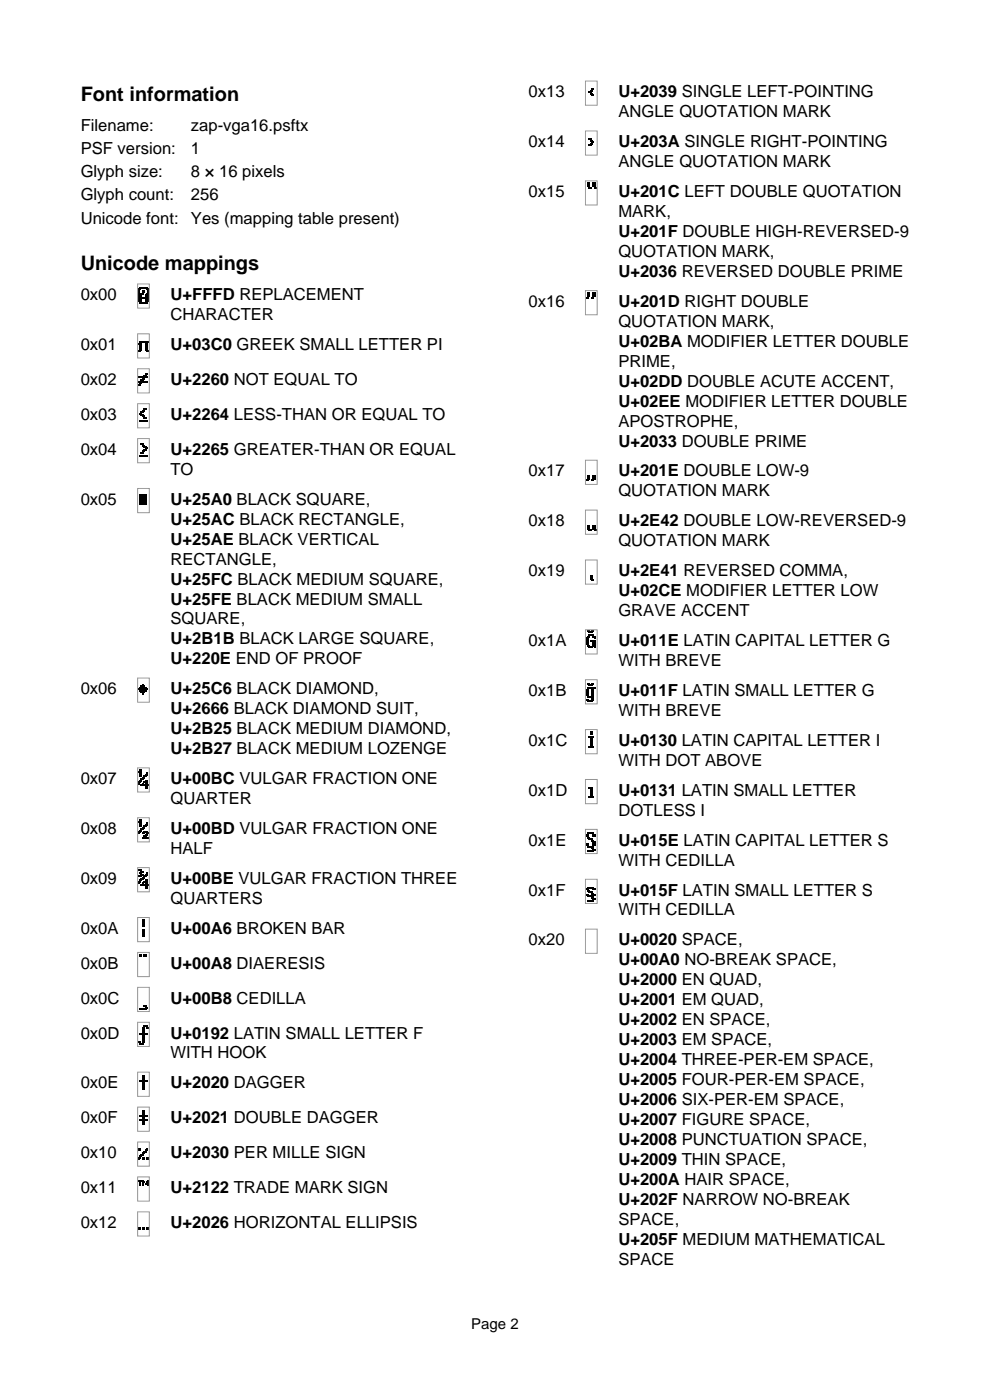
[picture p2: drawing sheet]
<svg xmlns="http://www.w3.org/2000/svg" width="210mm" height="297mm" viewBox="0 0 210 297" stroke-linecap="round" stroke-linejoin="round" font-family="sans-serif">
<defs><g id="words">
<g font-size="4.2">
<text x="17.1" y="21.3">Font information</text>
<text x="17.1" y="57.3">Unicode mappings</text>
</g>
<g font-size="3.5">
<text x="112.1" y="20.6">0x13</text>
<text x="131.2" y="20.6">U+2039 SINGLE LEFT-POINTING</text>
<text x="17.1" y="27.7">Filename:</text>
<text x="40.5" y="27.7">zap-vga16.psftx</text>
<text x="131.2" y="24.9">ANGLE QUOTATION MARK</text>
<text x="17.1" y="32.6">PSF version:</text>
<text x="40.5" y="32.6">1</text>
<text x="112.1" y="31.2">0x14</text>
<text x="131.2" y="31.2">U+203A SINGLE RIGHT-POINTING</text>
<text x="131.2" y="35.5">ANGLE QUOTATION MARK</text>
<text x="17.1" y="37.6">Glyph size:</text>
<text x="40.5" y="37.6">8 × 16 pixels</text>
<text x="112.1" y="41.8">0x15</text>
<text x="131.2" y="41.8">U+201C LEFT DOUBLE QUOTATION</text>
<text x="17.1" y="42.5">Glyph count:</text>
<text x="17.1" y="47.5">Unicode font:</text>
<text x="40.5" y="42.5">256</text>
<text x="40.5" y="47.5">Yes (mapping table present)</text>
<text x="131.2" y="46">MARK,</text>
<text x="131.2" y="50.3">U+201F DOUBLE HIGH-REVERSED-9</text>
<text x="131.2" y="54.5">QUOTATION MARK,</text>
<text x="131.2" y="58.7">U+2036 REVERSED DOUBLE PRIME</text>
<text x="17.1" y="63.7">0x00</text>
<text x="36.2" y="63.7">U+FFFD REPLACEMENT</text>
<text x="112.1" y="65.1">0x16</text>
<text x="131.2" y="65.1">U+201D RIGHT DOUBLE</text>
<text x="36.2" y="67.9">CHARACTER</text>
<text x="131.2" y="69.3">QUOTATION MARK,</text>
<text x="17.1" y="74.3">0x01</text>
<text x="36.2" y="74.3">U+03C0 GREEK SMALL LETTER PI</text>
<text x="131.2" y="73.6">U+02BA MODIFIER LETTER DOUBLE</text>
<text x="131.2" y="77.8">PRIME,</text>
<text x="17.1" y="81.7">0x02</text>
<text x="36.2" y="81.7">U+2260 NOT EQUAL TO</text>
<text x="131.2" y="82">U+02DD DOUBLE ACUTE ACCENT,</text>
<text x="17.1" y="89.1">0x03</text>
<text x="36.2" y="89.1">U+2264 LESS-THAN OR EQUAL TO</text>
<text x="131.2" y="86.3">U+02EE MODIFIER LETTER DOUBLE</text>
<text x="131.2" y="90.5">APOSTROPHE,</text>
<text x="131.2" y="94.7">U+2033 DOUBLE PRIME</text>
<text x="17.1" y="96.5">0x04</text>
<text x="36.2" y="96.5">U+2265 GREATER-THAN OR EQUAL</text>
<text x="36.2" y="100.7">TO</text>
<text x="112.1" y="101.1">0x17</text>
<text x="131.2" y="101.1">U+201E DOUBLE LOW-9</text>
<text x="17.1" y="107.1">0x05</text>
<text x="36.2" y="107.1">U+25A0 BLACK SQUARE,</text>
<text x="131.2" y="105.3">QUOTATION MARK</text>
<text x="36.2" y="111.3">U+25AC BLACK RECTANGLE,</text>
<text x="112.1" y="111.7">0x18</text>
<text x="131.2" y="111.7">U+2E42 DOUBLE LOW-REVERSED-9</text>
<text x="36.2" y="115.5">U+25AE BLACK VERTICAL</text>
<text x="36.2" y="119.8">RECTANGLE,</text>
<text x="131.2" y="115.9">QUOTATION MARK</text>
<text x="36.2" y="124">U+25FC BLACK MEDIUM SQUARE,</text>
<text x="112.1" y="122.2">0x19</text>
<text x="131.2" y="122.2">U+2E41 REVERSED COMMA,</text>
<text x="36.2" y="128.2">U+25FE BLACK MEDIUM SMALL</text>
<text x="131.2" y="126.5">U+02CE MODIFIER LETTER LOW</text>
<text x="131.2" y="130.7">GRAVE ACCENT</text>
<text x="36.2" y="132.5">SQUARE,</text>
<text x="36.2" y="136.7">U+2B1B BLACK LARGE SQUARE,</text>
<text x="112.1" y="137.1">0x1A</text>
<text x="131.2" y="137.1">U+011E LATIN CAPITAL LETTER G</text>
<text x="36.2" y="140.9">U+220E END OF PROOF</text>
<text x="131.2" y="141.3">WITH BREVE</text>
<text x="17.1" y="147.3">0x06</text>
<text x="36.2" y="147.3">U+25C6 BLACK DIAMOND,</text>
<text x="112.1" y="147.6">0x1B</text>
<text x="131.2" y="147.6">U+011F LATIN SMALL LETTER G</text>
<text x="36.2" y="151.5">U+2666 BLACK DIAMOND SUIT,</text>
<text x="36.2" y="155.8">U+2B25 BLACK MEDIUM DIAMOND,</text>
<text x="131.2" y="151.9">WITH BREVE</text>
<text x="36.2" y="160">U+2B27 BLACK MEDIUM LOZENGE</text>
<text x="112.1" y="158.2">0x1C</text>
<text x="131.2" y="158.2">U+0130 LATIN CAPITAL LETTER I</text>
<text x="17.1" y="166.3">0x07</text>
<text x="36.2" y="166.3">U+00BC VULGAR FRACTION ONE</text>
<text x="131.2" y="162.5">WITH DOT ABOVE</text>
<text x="36.2" y="170.6">QUARTER</text>
<text x="112.1" y="168.8">0x1D</text>
<text x="131.2" y="168.8">U+0131 LATIN SMALL LETTER</text>
<text x="131.2" y="173">DOTLESS I</text>
<text x="17.1" y="176.9">0x08</text>
<text x="36.2" y="176.9">U+00BD VULGAR FRACTION ONE</text>
<text x="112.1" y="179.4">0x1E</text>
<text x="131.2" y="179.4">U+015E LATIN CAPITAL LETTER S</text>
<text x="36.2" y="181.2">HALF</text>
<text x="131.2" y="183.6">WITH CEDILLA</text>
<text x="17.1" y="187.5">0x09</text>
<text x="36.2" y="187.5">U+00BE VULGAR FRACTION THREE</text>
<text x="36.2" y="191.7">QUARTERS</text>
<text x="112.1" y="190">0x1F</text>
<text x="131.2" y="190">U+015F LATIN SMALL LETTER S</text>
<text x="131.2" y="194.2">WITH CEDILLA</text>
<text x="17.1" y="198.1">0x0A</text>
<text x="36.2" y="198.1">U+00A6 BROKEN BAR</text>
<text x="112.1" y="200.6">0x20</text>
<text x="131.2" y="200.6">U+0020 SPACE,</text>
<text x="17.1" y="205.5">0x0B</text>
<text x="36.2" y="205.5">U+00A8 DIAERESIS</text>
<text x="131.2" y="204.8">U+00A0 NO-BREAK SPACE,</text>
<text x="131.2" y="209">U+2000 EN QUAD,</text>
<text x="17.1" y="212.9">0x0C</text>
<text x="36.2" y="212.9">U+00B8 CEDILLA</text>
<text x="131.2" y="213.3">U+2001 EM QUAD,</text>
<text x="17.1" y="220.3">0x0D</text>
<text x="36.2" y="220.3">U+0192 LATIN SMALL LETTER F</text>
<text x="131.2" y="217.5">U+2002 EN SPACE,</text>
<text x="131.2" y="221.7">U+2003 EM SPACE,</text>
<text x="36.2" y="224.5">WITH HOOK</text>
<text x="131.2" y="226">U+2004 THREE-PER-EM SPACE,</text>
<text x="17.1" y="230.9">0x0E</text>
<text x="36.2" y="230.9">U+2020 DAGGER</text>
<text x="131.2" y="230.2">U+2005 FOUR-PER-EM SPACE,</text>
<text x="17.1" y="238.3">0x0F</text>
<text x="36.2" y="238.3">U+2021 DOUBLE DAGGER</text>
<text x="131.2" y="234.4">U+2006 SIX-PER-EM SPACE,</text>
<text x="131.2" y="238.7">U+2007 FIGURE SPACE,</text>
<text x="17.1" y="245.7">0x10</text>
<text x="36.2" y="245.7">U+2030 PER MILLE SIGN</text>
<text x="131.2" y="242.9">U+2008 PUNCTUATION SPACE,</text>
<text x="131.2" y="247.1">U+2009 THIN SPACE,</text>
<text x="131.2" y="251.4">U+200A HAIR SPACE,</text>
<text x="17.1" y="253.1">0x11</text>
<text x="36.2" y="253.1">U+2122 TRADE MARK SIGN</text>
<text x="131.2" y="255.6">U+202F NARROW NO-BREAK</text>
<text x="17.1" y="260.5">0x12</text>
<text x="36.2" y="260.5">U+2026 HORIZONTAL ELLIPSIS</text>
<text x="131.2" y="259.8">SPACE,</text>
<text x="131.2" y="264.1">U+205F MEDIUM MATHEMATICAL</text>
<text x="131.2" y="268.3">SPACE</text>
</g>
<text font-size="3.2" x="100" y="282">Page 2</text>
</g></defs>
<g fill="#000">
<path d="M124.9 19.5h.2v.3h-.2z" fill-rule="evenodd"/>
<path d="M125.1 19.5h.3v.3h-.3z" fill-rule="evenodd"/>
<path d="M125.1 19.1h.3v.4h-.3z" fill-rule="evenodd"/>
<path d="M125.4 19.1h.3v.4h-.3z" fill-rule="evenodd"/>
<path d="M125.4 18.8h.3v.3h-.3z" fill-rule="evenodd"/>
<path d="M125.7 18.8h.3v.3h-.3z" fill-rule="evenodd"/>
<path d="M124.6 39.4h.3v.3h-.3z" fill-rule="evenodd"/>
<path d="M124.6 39.1h.3v.3h-.3z" fill-rule="evenodd"/>
<path d="M124.6 38.8h.3v.3h-.3z" fill-rule="evenodd"/>
<path d="M124.9 30.7h.2v.3h-.2z" fill-rule="evenodd"/>
<path d="M124.9 29.4h.2v.3h-.2z" fill-rule="evenodd"/>
<path d="M124.9 39.7h.2v.3h-.2z" fill-rule="evenodd"/>
<path d="M124.9 39.4h.2v.3h-.2z" fill-rule="evenodd"/>
<path d="M124.9 39.1h.2v.3h-.2z" fill-rule="evenodd"/>
<path d="M124.9 38.8h.2v.3h-.2z" fill-rule="evenodd"/>
<path d="M125.1 19.8h.3v.3h-.3z" fill-rule="evenodd"/>
<path d="M125.1 30.7h.3v.3h-.3z" fill-rule="evenodd"/>
<path d="M125.1 30.3h.3v.4h-.3z" fill-rule="evenodd"/>
<path d="M125.1 29.7h.3v.3h-.3z" fill-rule="evenodd"/>
<path d="M125.1 29.4h.3v.3h-.3z" fill-rule="evenodd"/>
<path d="M125.1 39.7h.3v.3h-.3z" fill-rule="evenodd"/>
<path d="M125.4 20.1h.3v.3h-.3z" fill-rule="evenodd"/>
<path d="M125.4 19.8h.3v.3h-.3z" fill-rule="evenodd"/>
<path d="M125.4 30.3h.3v.4h-.3z" fill-rule="evenodd"/>
<path d="M125.4 30h.3v.3h-.3z" fill-rule="evenodd"/>
<path d="M125.4 29.7h.3v.3h-.3z" fill-rule="evenodd"/>
<path d="M125.7 20.1h.3v.3h-.3z" fill-rule="evenodd"/>
<path d="M125.7 30h.3v.3h-.3z" fill-rule="evenodd"/>
<path d="M125.7 39.4h.3v.3h-.3z" fill-rule="evenodd"/>
<path d="M125.7 39.1h.3v.3h-.3z" fill-rule="evenodd"/>
<path d="M125.7 38.8h.3v.3h-.3z" fill-rule="evenodd"/>
<path d="M126 39.7h.3v.3h-.3z" fill-rule="evenodd"/>
<path d="M126 39.4h.3v.3h-.3z" fill-rule="evenodd"/>
<path d="M126 39.1h.3v.3h-.3z" fill-rule="evenodd"/>
<path d="M126 38.8h.3v.3h-.3z" fill-rule="evenodd"/>
<path d="M126.3 39.7h.3v.3h-.3z" fill-rule="evenodd"/>
<path d="M29.3 63.7h.3v.3h-.3z" fill-rule="evenodd"/>
<path d="M29.3 63.4h.3v.3h-.3z" fill-rule="evenodd"/>
<path d="M29.3 63.1h.3v.3h-.3z" fill-rule="evenodd"/>
<path d="M29.3 62.8h.3v.3h-.3z" fill-rule="evenodd"/>
<path d="M29.3 62.5h.3v.3h-.3z" fill-rule="evenodd"/>
<path d="M29.3 62.2h.3v.3h-.3z" fill-rule="evenodd"/>
<path d="M29.3 61.9h.3v.3h-.3z" fill-rule="evenodd"/>
<path d="M29.3 61.6h.3v.3h-.3z" fill-rule="evenodd"/>
<path d="M29.3 61.2h.3v.4h-.3z" fill-rule="evenodd"/>
<path d="M29.3 74.3h.3v.3h-.3z" fill-rule="evenodd"/>
<path d="M29.3 72.8h.3v.3h-.3z" fill-rule="evenodd"/>
<path d="M29.6 64h.3v.4h-.3z" fill-rule="evenodd"/>
<path d="M29.6 63.7h.3v.3h-.3z" fill-rule="evenodd"/>
<path d="M29.6 63.4h.3v.3h-.3z" fill-rule="evenodd"/>
<path d="M29.6 63.1h.3v.3h-.3z" fill-rule="evenodd"/>
<path d="M29.6 62.8h.3v.3h-.3z" fill-rule="evenodd"/>
<path d="M29.6 62.5h.3v.3h-.3z" fill-rule="evenodd"/>
<path d="M29.6 62.2h.3v.3h-.3z" fill-rule="evenodd"/>
<path d="M29.6 61.2h.3v.4h-.3z" fill-rule="evenodd"/>
<path d="M29.6 60.9h.3v.3h-.3z" fill-rule="evenodd"/>
<path d="M29.6 74.3h.3v.3h-.3z" fill-rule="evenodd"/>
<path d="M29.6 74h.3v.3h-.3z" fill-rule="evenodd"/>
<path d="M29.6 73.7h.3v.3h-.3z" fill-rule="evenodd"/>
<path d="M29.6 73.4h.3v.3h-.3z" fill-rule="evenodd"/>
<path d="M29.6 73.1h.3v.3h-.3z" fill-rule="evenodd"/>
<path d="M29.6 72.8h.3v.3h-.3z" fill-rule="evenodd"/>
<path d="M29.6 72.5h.3v.3h-.3z" fill-rule="evenodd"/>
<path d="M29.9 64h.2v.4h-.2z" fill-rule="evenodd"/>
<path d="M29.9 63.7h.2v.3h-.2z" fill-rule="evenodd"/>
<path d="M29.9 63.4h.2v.3h-.2z" fill-rule="evenodd"/>
<path d="M29.9 63.1h.2v.3h-.2z" fill-rule="evenodd"/>
<path d="M29.9 62.8h.2v.3h-.2z" fill-rule="evenodd"/>
<path d="M29.9 62.5h.2v.3h-.2z" fill-rule="evenodd"/>
<path d="M29.9 62.2h.2v.3h-.2z" fill-rule="evenodd"/>
<path d="M29.9 60.9h.2v.3h-.2z" fill-rule="evenodd"/>
<path d="M29.9 74h.2v.3h-.2z" fill-rule="evenodd"/>
<path d="M29.9 73.7h.2v.3h-.2z" fill-rule="evenodd"/>
<path d="M29.9 73.4h.2v.3h-.2z" fill-rule="evenodd"/>
<path d="M29.9 73.1h.2v.3h-.2z" fill-rule="evenodd"/>
<path d="M29.9 72.8h.2v.3h-.2z" fill-rule="evenodd"/>
<path d="M29.9 72.5h.2v.3h-.2z" fill-rule="evenodd"/>
<path d="M30.1 64h.3v.4h-.3z" fill-rule="evenodd"/>
<path d="M30.1 63.1h.3v.3h-.3z" fill-rule="evenodd"/>
<path d="M30.1 62.2h.3v.3h-.3z" fill-rule="evenodd"/>
<path d="M30.1 61.9h.3v.3h-.3z" fill-rule="evenodd"/>
<path d="M30.1 61.6h.3v.3h-.3z" fill-rule="evenodd"/>
<path d="M30.1 60.9h.3v.3h-.3z" fill-rule="evenodd"/>
<path d="M30.1 72.5h.3v.3h-.3z" fill-rule="evenodd"/>
<path d="M30.4 64h.3v.4h-.3z" fill-rule="evenodd"/>
<path d="M30.4 63.1h.3v.3h-.3z" fill-rule="evenodd"/>
<path d="M30.4 61.9h.3v.3h-.3z" fill-rule="evenodd"/>
<path d="M30.4 61.6h.3v.3h-.3z" fill-rule="evenodd"/>
<path d="M30.4 60.9h.3v.3h-.3z" fill-rule="evenodd"/>
<path d="M30.4 72.5h.3v.3h-.3z" fill-rule="evenodd"/>
<path d="M30.4 79.6h.3v.3h-.3z" fill-rule="evenodd"/>
<path d="M30.7 64h.3v.4h-.3z" fill-rule="evenodd"/>
<path d="M30.7 63.7h.3v.3h-.3z" fill-rule="evenodd"/>
<path d="M30.7 63.4h.3v.3h-.3z" fill-rule="evenodd"/>
<path d="M30.7 63.1h.3v.3h-.3z" fill-rule="evenodd"/>
<path d="M30.7 62.8h.3v.3h-.3z" fill-rule="evenodd"/>
<path d="M30.7 62.5h.3v.3h-.3z" fill-rule="evenodd"/>
<path d="M30.7 60.9h.3v.3h-.3z" fill-rule="evenodd"/>
<path d="M30.7 74h.3v.3h-.3z" fill-rule="evenodd"/>
<path d="M30.7 73.7h.3v.3h-.3z" fill-rule="evenodd"/>
<path d="M30.7 73.4h.3v.3h-.3z" fill-rule="evenodd"/>
<path d="M30.7 73.1h.3v.3h-.3z" fill-rule="evenodd"/>
<path d="M30.7 72.8h.3v.3h-.3z" fill-rule="evenodd"/>
<path d="M30.7 72.5h.3v.3h-.3z" fill-rule="evenodd"/>
<path d="M30.7 79.6h.3v.3h-.3z" fill-rule="evenodd"/>
<path d="M30.7 79.2h.3v.4h-.3z" fill-rule="evenodd"/>
<path d="M31 64h.3v.4h-.3z" fill-rule="evenodd"/>
<path d="M31 63.7h.3v.3h-.3z" fill-rule="evenodd"/>
<path d="M31 63.4h.3v.3h-.3z" fill-rule="evenodd"/>
<path d="M31 63.1h.3v.3h-.3z" fill-rule="evenodd"/>
<path d="M31 62.8h.3v.3h-.3z" fill-rule="evenodd"/>
<path d="M31 62.5h.3v.3h-.3z" fill-rule="evenodd"/>
<path d="M31 62.2h.3v.3h-.3z" fill-rule="evenodd"/>
<path d="M31 61.2h.3v.4h-.3z" fill-rule="evenodd"/>
<path d="M31 60.9h.3v.3h-.3z" fill-rule="evenodd"/>
<path d="M31 74.3h.3v.3h-.3z" fill-rule="evenodd"/>
<path d="M31 74h.3v.3h-.3z" fill-rule="evenodd"/>
<path d="M31 73.7h.3v.3h-.3z" fill-rule="evenodd"/>
<path d="M31 73.4h.3v.3h-.3z" fill-rule="evenodd"/>
<path d="M31 73.1h.3v.3h-.3z" fill-rule="evenodd"/>
<path d="M31 72.8h.3v.3h-.3z" fill-rule="evenodd"/>
<path d="M31 72.5h.3v.3h-.3z" fill-rule="evenodd"/>
<path d="M31 79.2h.3v.4h-.3z" fill-rule="evenodd"/>
<path d="M31.3 63.7h.3v.3h-.3z" fill-rule="evenodd"/>
<path d="M31.3 63.4h.3v.3h-.3z" fill-rule="evenodd"/>
<path d="M31.3 63.1h.3v.3h-.3z" fill-rule="evenodd"/>
<path d="M31.3 62.8h.3v.3h-.3z" fill-rule="evenodd"/>
<path d="M31.3 62.5h.3v.3h-.3z" fill-rule="evenodd"/>
<path d="M31.3 62.2h.3v.3h-.3z" fill-rule="evenodd"/>
<path d="M31.3 61.9h.3v.3h-.3z" fill-rule="evenodd"/>
<path d="M31.3 61.6h.3v.3h-.3z" fill-rule="evenodd"/>
<path d="M31.3 61.2h.3v.4h-.3z" fill-rule="evenodd"/>
<path d="M31.3 74.3h.3v.3h-.3z" fill-rule="evenodd"/>
<path d="M31.3 72.5h.3v.3h-.3z" fill-rule="evenodd"/>
<path d="M124.3 63h.3v.3h-.3z" fill-rule="evenodd"/>
<path d="M124.6 63h.3v.3h-.3z" fill-rule="evenodd"/>
<path d="M124.6 62.7h.3v.3h-.3z" fill-rule="evenodd"/>
<path d="M124.6 62.3h.3v.4h-.3z" fill-rule="evenodd"/>
<path d="M124.6 62h.3v.3h-.3z" fill-rule="evenodd"/>
<path d="M124.9 62.7h.2v.3h-.2z" fill-rule="evenodd"/>
<path d="M124.9 62.3h.2v.4h-.2z" fill-rule="evenodd"/>
<path d="M124.9 62h.2v.3h-.2z" fill-rule="evenodd"/>
<path d="M125.4 63h.3v.3h-.3z" fill-rule="evenodd"/>
<path d="M125.7 63h.3v.3h-.3z" fill-rule="evenodd"/>
<path d="M125.7 62.7h.3v.3h-.3z" fill-rule="evenodd"/>
<path d="M125.7 62.3h.3v.4h-.3z" fill-rule="evenodd"/>
<path d="M125.7 62h.3v.3h-.3z" fill-rule="evenodd"/>
<path d="M126 62.7h.3v.3h-.3z" fill-rule="evenodd"/>
<path d="M126 62.3h.3v.4h-.3z" fill-rule="evenodd"/>
<path d="M126 62h.3v.3h-.3z" fill-rule="evenodd"/>
<path d="M29.3 81.4h.3v.3h-.3z" fill-rule="evenodd"/>
<path d="M29.3 80.8h.3v.3h-.3z" fill-rule="evenodd"/>
<path d="M29.3 79.9h.3v.3h-.3z" fill-rule="evenodd"/>
<path d="M29.6 81.4h.3v.3h-.3z" fill-rule="evenodd"/>
<path d="M29.6 81.1h.3v.3h-.3z" fill-rule="evenodd"/>
<path d="M29.6 80.8h.3v.3h-.3z" fill-rule="evenodd"/>
<path d="M29.6 79.9h.3v.3h-.3z" fill-rule="evenodd"/>
<path d="M29.6 89.1h.3v.3h-.3z" fill-rule="evenodd"/>
<path d="M29.6 87.6h.3v.3h-.3z" fill-rule="evenodd"/>
<path d="M29.6 96.5h.3v.4h-.3z" fill-rule="evenodd"/>
<path d="M29.9 81.1h.2v.3h-.2z" fill-rule="evenodd"/>
<path d="M29.9 80.8h.2v.3h-.2z" fill-rule="evenodd"/>
<path d="M29.9 80.5h.2v.3h-.2z" fill-rule="evenodd"/>
<path d="M29.9 79.9h.2v.3h-.2z" fill-rule="evenodd"/>
<path d="M29.9 89.1h.2v.3h-.2z" fill-rule="evenodd"/>
<path d="M29.9 87.9h.2v.3h-.2z" fill-rule="evenodd"/>
<path d="M29.9 87.6h.2v.3h-.2z" fill-rule="evenodd"/>
<path d="M29.9 87.3h.2v.3h-.2z" fill-rule="evenodd"/>
<path d="M29.9 96.5h.2v.4h-.2z" fill-rule="evenodd"/>
<path d="M29.9 95.9h.2v.3h-.2z" fill-rule="evenodd"/>
<path d="M29.9 94.1h.2v.3h-.2z" fill-rule="evenodd"/>
<path d="M30.1 80.8h.3v.3h-.3z" fill-rule="evenodd"/>
<path d="M30.1 80.5h.3v.3h-.3z" fill-rule="evenodd"/>
<path d="M30.1 80.2h.3v.3h-.3z" fill-rule="evenodd"/>
<path d="M30.1 79.9h.3v.3h-.3z" fill-rule="evenodd"/>
<path d="M30.1 89.1h.3v.3h-.3z" fill-rule="evenodd"/>
<path d="M30.1 88.2h.3v.3h-.3z" fill-rule="evenodd"/>
<path d="M30.1 87.9h.3v.3h-.3z" fill-rule="evenodd"/>
<path d="M30.1 87.3h.3v.3h-.3z" fill-rule="evenodd"/>
<path d="M30.1 87h.3v.3h-.3z" fill-rule="evenodd"/>
<path d="M30.1 96.5h.3v.4h-.3z" fill-rule="evenodd"/>
<path d="M30.1 95.9h.3v.3h-.3z" fill-rule="evenodd"/>
<path d="M30.1 95.6h.3v.3h-.3z" fill-rule="evenodd"/>
<path d="M30.1 94.4h.3v.3h-.3z" fill-rule="evenodd"/>
<path d="M30.1 94.1h.3v.3h-.3z" fill-rule="evenodd"/>
<path d="M30.4 80.8h.3v.3h-.3z" fill-rule="evenodd"/>
<path d="M30.4 80.2h.3v.3h-.3z" fill-rule="evenodd"/>
<path d="M30.4 79.9h.3v.3h-.3z" fill-rule="evenodd"/>
<path d="M30.4 89.1h.3v.3h-.3z" fill-rule="evenodd"/>
<path d="M30.4 88.5h.3v.3h-.3z" fill-rule="evenodd"/>
<path d="M30.4 88.2h.3v.3h-.3z" fill-rule="evenodd"/>
<path d="M30.4 87h.3v.3h-.3z" fill-rule="evenodd"/>
<path d="M30.4 86.6h.3v.4h-.3z" fill-rule="evenodd"/>
<path d="M30.4 96.5h.3v.4h-.3z" fill-rule="evenodd"/>
<path d="M30.4 95.6h.3v.3h-.3z" fill-rule="evenodd"/>
<path d="M30.4 95.3h.3v.3h-.3z" fill-rule="evenodd"/>
<path d="M30.4 94.7h.3v.3h-.3z" fill-rule="evenodd"/>
<path d="M30.4 94.4h.3v.3h-.3z" fill-rule="evenodd"/>
<path d="M30.7 80.8h.3v.3h-.3z" fill-rule="evenodd"/>
<path d="M30.7 79.9h.3v.3h-.3z" fill-rule="evenodd"/>
<path d="M30.7 89.1h.3v.3h-.3z" fill-rule="evenodd"/>
<path d="M30.7 88.5h.3v.3h-.3z" fill-rule="evenodd"/>
<path d="M30.7 86.6h.3v.4h-.3z" fill-rule="evenodd"/>
<path d="M30.7 96.5h.3v.4h-.3z" fill-rule="evenodd"/>
<path d="M30.7 95.3h.3v.3h-.3z" fill-rule="evenodd"/>
<path d="M30.7 95h.3v.3h-.3z" fill-rule="evenodd"/>
<path d="M30.7 94.7h.3v.3h-.3z" fill-rule="evenodd"/>
<path d="M31 80.8h.3v.3h-.3z" fill-rule="evenodd"/>
<path d="M31 79.9h.3v.3h-.3z" fill-rule="evenodd"/>
<path d="M31 89.1h.3v.3h-.3z" fill-rule="evenodd"/>
<path d="M31 96.5h.3v.4h-.3z" fill-rule="evenodd"/>
<path d="M31 95h.3v.3h-.3z" fill-rule="evenodd"/>
<path d="M29.6 106.8h.3v.3h-.3z" fill-rule="evenodd"/>
<path d="M29.6 106.5h.3v.3h-.3z" fill-rule="evenodd"/>
<path d="M29.6 106.2h.3v.3h-.3z" fill-rule="evenodd"/>
<path d="M29.6 105.9h.3v.3h-.3z" fill-rule="evenodd"/>
<path d="M29.6 105.6h.3v.3h-.3z" fill-rule="evenodd"/>
<path d="M29.6 105.3h.3v.3h-.3z" fill-rule="evenodd"/>
<path d="M29.6 105h.3v.3h-.3z" fill-rule="evenodd"/>
<path d="M29.9 106.8h.2v.3h-.2z" fill-rule="evenodd"/>
<path d="M29.9 106.5h.2v.3h-.2z" fill-rule="evenodd"/>
<path d="M29.9 106.2h.2v.3h-.2z" fill-rule="evenodd"/>
<path d="M29.9 105.9h.2v.3h-.2z" fill-rule="evenodd"/>
<path d="M29.9 105.6h.2v.3h-.2z" fill-rule="evenodd"/>
<path d="M29.9 105.3h.2v.3h-.2z" fill-rule="evenodd"/>
<path d="M29.9 105h.2v.3h-.2z" fill-rule="evenodd"/>
<path d="M30.1 106.8h.3v.3h-.3z" fill-rule="evenodd"/>
<path d="M30.1 106.5h.3v.3h-.3z" fill-rule="evenodd"/>
<path d="M30.1 106.2h.3v.3h-.3z" fill-rule="evenodd"/>
<path d="M30.1 105.9h.3v.3h-.3z" fill-rule="evenodd"/>
<path d="M30.1 105.6h.3v.3h-.3z" fill-rule="evenodd"/>
<path d="M30.1 105.3h.3v.3h-.3z" fill-rule="evenodd"/>
<path d="M30.1 105h.3v.3h-.3z" fill-rule="evenodd"/>
<path d="M30.4 106.8h.3v.3h-.3z" fill-rule="evenodd"/>
<path d="M30.4 106.5h.3v.3h-.3z" fill-rule="evenodd"/>
<path d="M30.4 106.2h.3v.3h-.3z" fill-rule="evenodd"/>
<path d="M30.4 105.9h.3v.3h-.3z" fill-rule="evenodd"/>
<path d="M30.4 105.6h.3v.3h-.3z" fill-rule="evenodd"/>
<path d="M30.4 105.3h.3v.3h-.3z" fill-rule="evenodd"/>
<path d="M30.4 105h.3v.3h-.3z" fill-rule="evenodd"/>
<path d="M30.7 106.8h.3v.3h-.3z" fill-rule="evenodd"/>
<path d="M30.7 106.5h.3v.3h-.3z" fill-rule="evenodd"/>
<path d="M30.7 106.2h.3v.3h-.3z" fill-rule="evenodd"/>
<path d="M30.7 105.9h.3v.3h-.3z" fill-rule="evenodd"/>
<path d="M30.7 105.6h.3v.3h-.3z" fill-rule="evenodd"/>
<path d="M30.7 105.3h.3v.3h-.3z" fill-rule="evenodd"/>
<path d="M30.7 105h.3v.3h-.3z" fill-rule="evenodd"/>
<path d="M124.3 101.7h.3v.4h-.3z" fill-rule="evenodd"/>
<path d="M124.6 101.7h.3v.4h-.3z" fill-rule="evenodd"/>
<path d="M124.6 101.4h.3v.3h-.3z" fill-rule="evenodd"/>
<path d="M124.6 101.1h.3v.3h-.3z" fill-rule="evenodd"/>
<path d="M124.6 100.8h.3v.3h-.3z" fill-rule="evenodd"/>
<path d="M124.6 112h.3v.3h-.3z" fill-rule="evenodd"/>
<path d="M124.6 111.7h.3v.3h-.3z" fill-rule="evenodd"/>
<path d="M124.6 111.4h.3v.3h-.3z" fill-rule="evenodd"/>
<path d="M124.9 101.4h.2v.3h-.2z" fill-rule="evenodd"/>
<path d="M124.9 101.1h.2v.3h-.2z" fill-rule="evenodd"/>
<path d="M124.9 100.8h.2v.3h-.2z" fill-rule="evenodd"/>
<path d="M124.9 112.3h.2v.3h-.2z" fill-rule="evenodd"/>
<path d="M124.9 112h.2v.3h-.2z" fill-rule="evenodd"/>
<path d="M124.9 111.7h.2v.3h-.2z" fill-rule="evenodd"/>
<path d="M124.9 111.4h.2v.3h-.2z" fill-rule="evenodd"/>
<path d="M125.1 112.3h.3v.3h-.3z" fill-rule="evenodd"/>
<path d="M125.4 101.7h.3v.4h-.3z" fill-rule="evenodd"/>
<path d="M125.7 101.7h.3v.4h-.3z" fill-rule="evenodd"/>
<path d="M125.7 101.4h.3v.3h-.3z" fill-rule="evenodd"/>
<path d="M125.7 101.1h.3v.3h-.3z" fill-rule="evenodd"/>
<path d="M125.7 100.8h.3v.3h-.3z" fill-rule="evenodd"/>
<path d="M125.7 112h.3v.3h-.3z" fill-rule="evenodd"/>
<path d="M125.7 111.7h.3v.3h-.3z" fill-rule="evenodd"/>
<path d="M125.7 111.4h.3v.3h-.3z" fill-rule="evenodd"/>
<path d="M126 101.4h.3v.3h-.3z" fill-rule="evenodd"/>
<path d="M126 101.1h.3v.3h-.3z" fill-rule="evenodd"/>
<path d="M126 100.8h.3v.3h-.3z" fill-rule="evenodd"/>
<path d="M126 112.3h.3v.3h-.3z" fill-rule="evenodd"/>
<path d="M126 112h.3v.3h-.3z" fill-rule="evenodd"/>
<path d="M126 111.7h.3v.3h-.3z" fill-rule="evenodd"/>
<path d="M126 111.4h.3v.3h-.3z" fill-rule="evenodd"/>
<path d="M126.3 112.3h.3v.3h-.3z" fill-rule="evenodd"/>
<path d="M124.3 136.5h.3v.3h-.3z" fill-rule="evenodd"/>
<path d="M124.3 136.2h.3v.3h-.3z" fill-rule="evenodd"/>
<path d="M124.3 135.9h.3v.3h-.3z" fill-rule="evenodd"/>
<path d="M124.3 135.6h.3v.3h-.3z" fill-rule="evenodd"/>
<path d="M124.3 135.2h.3v.4h-.3z" fill-rule="evenodd"/>
<path d="M124.6 136.8h.3v.3h-.3z" fill-rule="evenodd"/>
<path d="M124.6 136.5h.3v.3h-.3z" fill-rule="evenodd"/>
<path d="M124.6 136.2h.3v.3h-.3z" fill-rule="evenodd"/>
<path d="M124.6 135.9h.3v.3h-.3z" fill-rule="evenodd"/>
<path d="M124.6 135.6h.3v.3h-.3z" fill-rule="evenodd"/>
<path d="M124.6 135.2h.3v.4h-.3z" fill-rule="evenodd"/>
<path d="M124.6 134.9h.3v.3h-.3z" fill-rule="evenodd"/>
<path d="M124.6 133.7h.3v.3h-.3z" fill-rule="evenodd"/>
<path d="M124.9 137.1h.2v.3h-.2z" fill-rule="evenodd"/>
<path d="M124.9 136.8h.2v.3h-.2z" fill-rule="evenodd"/>
<path d="M124.9 134.9h.2v.3h-.2z" fill-rule="evenodd"/>
<path d="M124.9 134.6h.2v.3h-.2z" fill-rule="evenodd"/>
<path d="M124.9 134h.2v.3h-.2z" fill-rule="evenodd"/>
<path d="M124.9 133.7h.2v.3h-.2z" fill-rule="evenodd"/>
<path d="M125.1 122.6h.3v.3h-.3z" fill-rule="evenodd"/>
<path d="M125.1 122.3h.3v.3h-.3z" fill-rule="evenodd"/>
<path d="M125.1 122h.3v.3h-.3z" fill-rule="evenodd"/>
<path d="M125.1 137.1h.3v.3h-.3z" fill-rule="evenodd"/>
<path d="M125.1 135.9h.3v.3h-.3z" fill-rule="evenodd"/>
<path d="M125.1 134.6h.3v.3h-.3z" fill-rule="evenodd"/>
<path d="M125.1 134h.3v.3h-.3z" fill-rule="evenodd"/>
<path d="M125.4 122.9h.3v.3h-.3z" fill-rule="evenodd"/>
<path d="M125.4 122.6h.3v.3h-.3z" fill-rule="evenodd"/>
<path d="M125.4 122.3h.3v.3h-.3z" fill-rule="evenodd"/>
<path d="M125.4 122h.3v.3h-.3z" fill-rule="evenodd"/>
<path d="M125.4 137.1h.3v.3h-.3z" fill-rule="evenodd"/>
<path d="M125.4 135.9h.3v.3h-.3z" fill-rule="evenodd"/>
<path d="M125.4 134.6h.3v.3h-.3z" fill-rule="evenodd"/>
<path d="M125.4 134h.3v.3h-.3z" fill-rule="evenodd"/>
<path d="M125.4 133.7h.3v.3h-.3z" fill-rule="evenodd"/>
<path d="M125.7 122.9h.3v.3h-.3z" fill-rule="evenodd"/>
<path d="M125.7 136.8h.3v.3h-.3z" fill-rule="evenodd"/>
<path d="M125.7 136.5h.3v.3h-.3z" fill-rule="evenodd"/>
<path d="M125.7 136.2h.3v.3h-.3z" fill-rule="evenodd"/>
<path d="M125.7 135.9h.3v.3h-.3z" fill-rule="evenodd"/>
<path d="M125.7 134.9h.3v.3h-.3z" fill-rule="evenodd"/>
<path d="M125.7 134.6h.3v.3h-.3z" fill-rule="evenodd"/>
<path d="M125.7 133.7h.3v.3h-.3z" fill-rule="evenodd"/>
<path d="M126 137.1h.3v.3h-.3z" fill-rule="evenodd"/>
<path d="M126 136.8h.3v.3h-.3z" fill-rule="evenodd"/>
<path d="M126 136.5h.3v.3h-.3z" fill-rule="evenodd"/>
<path d="M126 136.2h.3v.3h-.3z" fill-rule="evenodd"/>
<path d="M126 135.9h.3v.3h-.3z" fill-rule="evenodd"/>
<path d="M126 135.2h.3v.4h-.3z" fill-rule="evenodd"/>
<path d="M126 134.9h.3v.3h-.3z" fill-rule="evenodd"/>
<path d="M29.3 146.1h.3v.3h-.3z" fill-rule="evenodd"/>
<path d="M29.6 146.4h.3v.3h-.3z" fill-rule="evenodd"/>
<path d="M29.6 146.1h.3v.3h-.3z" fill-rule="evenodd"/>
<path d="M29.6 145.8h.3v.3h-.3z" fill-rule="evenodd"/>
<path d="M29.9 146.7h.2v.3h-.2z" fill-rule="evenodd"/>
<path d="M29.9 146.4h.2v.3h-.2z" fill-rule="evenodd"/>
<path d="M29.9 146.1h.2v.3h-.2z" fill-rule="evenodd"/>
<path d="M29.9 145.8h.2v.3h-.2z" fill-rule="evenodd"/>
<path d="M29.9 145.5h.2v.3h-.2z" fill-rule="evenodd"/>
<path d="M30.1 147h.3v.3h-.3z" fill-rule="evenodd"/>
<path d="M30.1 146.7h.3v.3h-.3z" fill-rule="evenodd"/>
<path d="M30.1 146.4h.3v.3h-.3z" fill-rule="evenodd"/>
<path d="M30.1 146.1h.3v.3h-.3z" fill-rule="evenodd"/>
<path d="M30.1 145.8h.3v.3h-.3z" fill-rule="evenodd"/>
<path d="M30.1 145.5h.3v.3h-.3z" fill-rule="evenodd"/>
<path d="M30.1 145.2h.3v.3h-.3z" fill-rule="evenodd"/>
<path d="M30.4 146.7h.3v.3h-.3z" fill-rule="evenodd"/>
<path d="M30.4 146.4h.3v.3h-.3z" fill-rule="evenodd"/>
<path d="M30.4 146.1h.3v.3h-.3z" fill-rule="evenodd"/>
<path d="M30.4 145.8h.3v.3h-.3z" fill-rule="evenodd"/>
<path d="M30.4 145.5h.3v.3h-.3z" fill-rule="evenodd"/>
<path d="M30.7 146.4h.3v.3h-.3z" fill-rule="evenodd"/>
<path d="M30.7 146.1h.3v.3h-.3z" fill-rule="evenodd"/>
<path d="M30.7 145.8h.3v.3h-.3z" fill-rule="evenodd"/>
<path d="M31 146.1h.3v.3h-.3z" fill-rule="evenodd"/>
<path d="M124.3 148.3h.3v.3h-.3z" fill-rule="evenodd"/>
<path d="M124.3 147.4h.3v.3h-.3z" fill-rule="evenodd"/>
<path d="M124.3 147.1h.3v.3h-.3z" fill-rule="evenodd"/>
<path d="M124.3 146.8h.3v.3h-.3z" fill-rule="evenodd"/>
<path d="M124.3 146.5h.3v.3h-.3z" fill-rule="evenodd"/>
<path d="M124.3 146.1h.3v.4h-.3z" fill-rule="evenodd"/>
<path d="M124.6 148.6h.3v.3h-.3z" fill-rule="evenodd"/>
<path d="M124.6 148.3h.3v.3h-.3z" fill-rule="evenodd"/>
<path d="M124.6 147.7h.3v.3h-.3z" fill-rule="evenodd"/>
<path d="M124.6 147.4h.3v.3h-.3z" fill-rule="evenodd"/>
<path d="M124.6 147.1h.3v.3h-.3z" fill-rule="evenodd"/>
<path d="M124.6 146.8h.3v.3h-.3z" fill-rule="evenodd"/>
<path d="M124.6 146.5h.3v.3h-.3z" fill-rule="evenodd"/>
<path d="M124.6 146.1h.3v.4h-.3z" fill-rule="evenodd"/>
<path d="M124.6 145.8h.3v.3h-.3z" fill-rule="evenodd"/>
<path d="M124.6 144.9h.3v.3h-.3z" fill-rule="evenodd"/>
<path d="M124.9 148.6h.2v.3h-.2z" fill-rule="evenodd"/>
<path d="M124.9 147.7h.2v.3h-.2z" fill-rule="evenodd"/>
<path d="M124.9 145.8h.2v.3h-.2z" fill-rule="evenodd"/>
<path d="M124.9 145.2h.2v.3h-.2z" fill-rule="evenodd"/>
<path d="M124.9 144.9h.2v.3h-.2z" fill-rule="evenodd"/>
<path d="M124.9 158.3h.2v.3h-.2z" fill-rule="evenodd"/>
<path d="M124.9 156.1h.2v.3h-.2z" fill-rule="evenodd"/>
<path d="M125.1 148.6h.3v.3h-.3z" fill-rule="evenodd"/>
<path d="M125.1 147.7h.3v.3h-.3z" fill-rule="evenodd"/>
<path d="M125.1 145.8h.3v.3h-.3z" fill-rule="evenodd"/>
<path d="M125.1 145.2h.3v.3h-.3z" fill-rule="evenodd"/>
<path d="M125.1 158.3h.3v.3h-.3z" fill-rule="evenodd"/>
<path d="M125.1 158h.3v.3h-.3z" fill-rule="evenodd"/>
<path d="M125.1 157.7h.3v.3h-.3z" fill-rule="evenodd"/>
<path d="M125.1 157.3h.3v.4h-.3z" fill-rule="evenodd"/>
<path d="M125.1 157h.3v.3h-.3z" fill-rule="evenodd"/>
<path d="M125.1 156.7h.3v.3h-.3z" fill-rule="evenodd"/>
<path d="M125.1 156.4h.3v.3h-.3z" fill-rule="evenodd"/>
<path d="M125.1 156.1h.3v.3h-.3z" fill-rule="evenodd"/>
<path d="M125.1 155.5h.3v.3h-.3z" fill-rule="evenodd"/>
<path d="M125.1 155.2h.3v.3h-.3z" fill-rule="evenodd"/>
<path d="M125.4 148.6h.3v.3h-.3z" fill-rule="evenodd"/>
<path d="M125.4 148.3h.3v.3h-.3z" fill-rule="evenodd"/>
<path d="M125.4 148h.3v.3h-.3z" fill-rule="evenodd"/>
<path d="M125.4 147.7h.3v.3h-.3z" fill-rule="evenodd"/>
<path d="M125.4 147.4h.3v.3h-.3z" fill-rule="evenodd"/>
<path d="M125.4 147.1h.3v.3h-.3z" fill-rule="evenodd"/>
<path d="M125.4 146.8h.3v.3h-.3z" fill-rule="evenodd"/>
<path d="M125.4 146.5h.3v.3h-.3z" fill-rule="evenodd"/>
<path d="M125.4 146.1h.3v.4h-.3z" fill-rule="evenodd"/>
<path d="M125.4 145.2h.3v.3h-.3z" fill-rule="evenodd"/>
<path d="M125.4 144.9h.3v.3h-.3z" fill-rule="evenodd"/>
<path d="M125.4 158.3h.3v.3h-.3z" fill-rule="evenodd"/>
<path d="M125.4 158h.3v.3h-.3z" fill-rule="evenodd"/>
<path d="M125.4 157.7h.3v.3h-.3z" fill-rule="evenodd"/>
<path d="M125.4 157.3h.3v.4h-.3z" fill-rule="evenodd"/>
<path d="M125.4 157h.3v.3h-.3z" fill-rule="evenodd"/>
<path d="M125.4 156.7h.3v.3h-.3z" fill-rule="evenodd"/>
<path d="M125.4 156.4h.3v.3h-.3z" fill-rule="evenodd"/>
<path d="M125.4 156.1h.3v.3h-.3z" fill-rule="evenodd"/>
<path d="M125.4 155.5h.3v.3h-.3z" fill-rule="evenodd"/>
<path d="M125.4 155.2h.3v.3h-.3z" fill-rule="evenodd"/>
<path d="M125.7 148.3h.3v.3h-.3z" fill-rule="evenodd"/>
<path d="M125.7 148h.3v.3h-.3z" fill-rule="evenodd"/>
<path d="M125.7 147.7h.3v.3h-.3z" fill-rule="evenodd"/>
<path d="M125.7 147.4h.3v.3h-.3z" fill-rule="evenodd"/>
<path d="M125.7 147.1h.3v.3h-.3z" fill-rule="evenodd"/>
<path d="M125.7 146.8h.3v.3h-.3z" fill-rule="evenodd"/>
<path d="M125.7 146.5h.3v.3h-.3z" fill-rule="evenodd"/>
<path d="M125.7 146.1h.3v.4h-.3z" fill-rule="evenodd"/>
<path d="M125.7 145.8h.3v.3h-.3z" fill-rule="evenodd"/>
<path d="M125.7 144.9h.3v.3h-.3z" fill-rule="evenodd"/>
<path d="M125.7 158.3h.3v.3h-.3z" fill-rule="evenodd"/>
<path d="M125.7 156.1h.3v.3h-.3z" fill-rule="evenodd"/>
<path d="M126 145.8h.3v.3h-.3z" fill-rule="evenodd"/>
<path d="M29.3 166.1h.3v.3h-.3z" fill-rule="evenodd"/>
<path d="M29.3 165.8h.3v.3h-.3z" fill-rule="evenodd"/>
<path d="M29.3 163.6h.3v.3h-.3z" fill-rule="evenodd"/>
<path d="M29.3 176.7h.3v.3h-.3z" fill-rule="evenodd"/>
<path d="M29.3 176.4h.3v.3h-.3z" fill-rule="evenodd"/>
<path d="M29.3 174.2h.3v.3h-.3z" fill-rule="evenodd"/>
<path d="M29.6 165.8h.3v.3h-.3z" fill-rule="evenodd"/>
<path d="M29.6 165.5h.3v.3h-.3z" fill-rule="evenodd"/>
<path d="M29.6 164.5h.3v.3h-.3z" fill-rule="evenodd"/>
<path d="M29.6 164.2h.3v.3h-.3z" fill-rule="evenodd"/>
<path d="M29.6 163.9h.3v.3h-.3z" fill-rule="evenodd"/>
<path d="M29.6 163.6h.3v.3h-.3z" fill-rule="evenodd"/>
<path d="M29.6 163.3h.3v.3h-.3z" fill-rule="evenodd"/>
<path d="M29.6 176.4h.3v.3h-.3z" fill-rule="evenodd"/>
<path d="M29.6 176h.3v.4h-.3z" fill-rule="evenodd"/>
<path d="M29.6 175.1h.3v.3h-.3z" fill-rule="evenodd"/>
<path d="M29.6 174.8h.3v.3h-.3z" fill-rule="evenodd"/>
<path d="M29.6 174.5h.3v.3h-.3z" fill-rule="evenodd"/>
<path d="M29.6 174.2h.3v.3h-.3z" fill-rule="evenodd"/>
<path d="M29.6 173.9h.3v.3h-.3z" fill-rule="evenodd"/>
<path d="M29.9 166.4h.2v.3h-.2z" fill-rule="evenodd"/>
<path d="M29.9 165.5h.2v.3h-.2z" fill-rule="evenodd"/>
<path d="M29.9 165.1h.2v.4h-.2z" fill-rule="evenodd"/>
<path d="M29.9 164.5h.2v.3h-.2z" fill-rule="evenodd"/>
<path d="M29.9 164.2h.2v.3h-.2z" fill-rule="evenodd"/>
<path d="M29.9 163.9h.2v.3h-.2z" fill-rule="evenodd"/>
<path d="M29.9 163.6h.2v.3h-.2z" fill-rule="evenodd"/>
<path d="M29.9 163.3h.2v.3h-.2z" fill-rule="evenodd"/>
<path d="M29.9 176h.2v.4h-.2z" fill-rule="evenodd"/>
<path d="M29.9 175.7h.2v.3h-.2z" fill-rule="evenodd"/>
<path d="M29.9 175.1h.2v.3h-.2z" fill-rule="evenodd"/>
<path d="M29.9 174.8h.2v.3h-.2z" fill-rule="evenodd"/>
<path d="M29.9 174.5h.2v.3h-.2z" fill-rule="evenodd"/>
<path d="M29.9 174.2h.2v.3h-.2z" fill-rule="evenodd"/>
<path d="M29.9 173.9h.2v.3h-.2z" fill-rule="evenodd"/>
<path d="M30.1 166.4h.3v.3h-.3z" fill-rule="evenodd"/>
<path d="M30.1 166.1h.3v.3h-.3z" fill-rule="evenodd"/>
<path d="M30.1 165.1h.3v.4h-.3z" fill-rule="evenodd"/>
<path d="M30.1 164.8h.3v.3h-.3z" fill-rule="evenodd"/>
<path d="M30.1 177.6h.3v.3h-.3z" fill-rule="evenodd"/>
<path d="M30.1 176.7h.3v.3h-.3z" fill-rule="evenodd"/>
<path d="M30.1 175.7h.3v.3h-.3z" fill-rule="evenodd"/>
<path d="M30.1 175.4h.3v.3h-.3z" fill-rule="evenodd"/>
<path d="M30.4 166.4h.3v.3h-.3z" fill-rule="evenodd"/>
<path d="M30.4 165.8h.3v.3h-.3z" fill-rule="evenodd"/>
<path d="M30.4 164.8h.3v.3h-.3z" fill-rule="evenodd"/>
<path d="M30.4 164.5h.3v.3h-.3z" fill-rule="evenodd"/>
<path d="M30.4 177.6h.3v.3h-.3z" fill-rule="evenodd"/>
<path d="M30.4 177.3h.3v.3h-.3z" fill-rule="evenodd"/>
<path d="M30.4 176.7h.3v.3h-.3z" fill-rule="evenodd"/>
<path d="M30.4 176.4h.3v.3h-.3z" fill-rule="evenodd"/>
<path d="M30.4 175.4h.3v.3h-.3z" fill-rule="evenodd"/>
<path d="M30.4 175.1h.3v.3h-.3z" fill-rule="evenodd"/>
<path d="M30.7 167h.3v.3h-.3z" fill-rule="evenodd"/>
<path d="M30.7 166.7h.3v.3h-.3z" fill-rule="evenodd"/>
<path d="M30.7 166.4h.3v.3h-.3z" fill-rule="evenodd"/>
<path d="M30.7 166.1h.3v.3h-.3z" fill-rule="evenodd"/>
<path d="M30.7 165.8h.3v.3h-.3z" fill-rule="evenodd"/>
<path d="M30.7 165.5h.3v.3h-.3z" fill-rule="evenodd"/>
<path d="M30.7 164.5h.3v.3h-.3z" fill-rule="evenodd"/>
<path d="M30.7 164.2h.3v.3h-.3z" fill-rule="evenodd"/>
<path d="M30.7 177.6h.3v.3h-.3z" fill-rule="evenodd"/>
<path d="M30.7 177.3h.3v.3h-.3z" fill-rule="evenodd"/>
<path d="M30.7 177h.3v.3h-.3z" fill-rule="evenodd"/>
<path d="M30.7 176.4h.3v.3h-.3z" fill-rule="evenodd"/>
<path d="M30.7 175.1h.3v.3h-.3z" fill-rule="evenodd"/>
<path d="M30.7 174.8h.3v.3h-.3z" fill-rule="evenodd"/>
<path d="M31 167h.3v.3h-.3z" fill-rule="evenodd"/>
<path d="M31 166.7h.3v.3h-.3z" fill-rule="evenodd"/>
<path d="M31 166.4h.3v.3h-.3z" fill-rule="evenodd"/>
<path d="M31 166.1h.3v.3h-.3z" fill-rule="evenodd"/>
<path d="M31 165.8h.3v.3h-.3z" fill-rule="evenodd"/>
<path d="M31 165.5h.3v.3h-.3z" fill-rule="evenodd"/>
<path d="M31 164.2h.3v.3h-.3z" fill-rule="evenodd"/>
<path d="M31 163.9h.3v.3h-.3z" fill-rule="evenodd"/>
<path d="M31 177.6h.3v.3h-.3z" fill-rule="evenodd"/>
<path d="M31 177h.3v.3h-.3z" fill-rule="evenodd"/>
<path d="M31 176.7h.3v.3h-.3z" fill-rule="evenodd"/>
<path d="M31 176.4h.3v.3h-.3z" fill-rule="evenodd"/>
<path d="M31 174.8h.3v.3h-.3z" fill-rule="evenodd"/>
<path d="M31 174.5h.3v.3h-.3z" fill-rule="evenodd"/>
<path d="M31.3 166.4h.3v.3h-.3z" fill-rule="evenodd"/>
<path d="M31.3 177.6h.3v.3h-.3z" fill-rule="evenodd"/>
<path d="M31.3 176.7h.3v.3h-.3z" fill-rule="evenodd"/>
<path d="M124.3 179.1h.3v.3h-.3z" fill-rule="evenodd"/>
<path d="M124.3 178.8h.3v.3h-.3z" fill-rule="evenodd"/>
<path d="M124.3 177.3h.3v.3h-.3z" fill-rule="evenodd"/>
<path d="M124.3 177h.3v.3h-.3z" fill-rule="evenodd"/>
<path d="M124.6 179.4h.3v.4h-.3z" fill-rule="evenodd"/>
<path d="M124.6 179.1h.3v.3h-.3z" fill-rule="evenodd"/>
<path d="M124.6 178.8h.3v.3h-.3z" fill-rule="evenodd"/>
<path d="M124.6 177.6h.3v.3h-.3z" fill-rule="evenodd"/>
<path d="M124.6 177.3h.3v.3h-.3z" fill-rule="evenodd"/>
<path d="M124.6 177h.3v.3h-.3z" fill-rule="evenodd"/>
<path d="M124.6 176.6h.3v.4h-.3z" fill-rule="evenodd"/>
<path d="M124.9 168.9h.2v.3h-.2z" fill-rule="evenodd"/>
<path d="M124.9 167h.2v.3h-.2z" fill-rule="evenodd"/>
<path d="M124.9 179.4h.2v.4h-.2z" fill-rule="evenodd"/>
<path d="M124.9 177.9h.2v.3h-.2z" fill-rule="evenodd"/>
<path d="M124.9 177.6h.2v.3h-.2z" fill-rule="evenodd"/>
<path d="M124.9 176.6h.2v.4h-.2z" fill-rule="evenodd"/>
<path d="M125.1 168.9h.3v.3h-.3z" fill-rule="evenodd"/>
<path d="M125.1 168.6h.3v.3h-.3z" fill-rule="evenodd"/>
<path d="M125.1 168.2h.3v.4h-.3z" fill-rule="evenodd"/>
<path d="M125.1 167.9h.3v.3h-.3z" fill-rule="evenodd"/>
<path d="M125.1 167.6h.3v.3h-.3z" fill-rule="evenodd"/>
<path d="M125.1 167.3h.3v.3h-.3z" fill-rule="evenodd"/>
<path d="M125.1 167h.3v.3h-.3z" fill-rule="evenodd"/>
<path d="M125.1 179.4h.3v.4h-.3z" fill-rule="evenodd"/>
<path d="M125.1 177.9h.3v.3h-.3z" fill-rule="evenodd"/>
<path d="M125.1 176.6h.3v.4h-.3z" fill-rule="evenodd"/>
<path d="M125.4 168.9h.3v.3h-.3z" fill-rule="evenodd"/>
<path d="M125.4 168.6h.3v.3h-.3z" fill-rule="evenodd"/>
<path d="M125.4 168.2h.3v.4h-.3z" fill-rule="evenodd"/>
<path d="M125.4 167.9h.3v.3h-.3z" fill-rule="evenodd"/>
<path d="M125.4 167.6h.3v.3h-.3z" fill-rule="evenodd"/>
<path d="M125.4 167.3h.3v.3h-.3z" fill-rule="evenodd"/>
<path d="M125.4 167h.3v.3h-.3z" fill-rule="evenodd"/>
<path d="M125.4 179.4h.3v.4h-.3z" fill-rule="evenodd"/>
<path d="M125.4 178.2h.3v.3h-.3z" fill-rule="evenodd"/>
<path d="M125.4 177.9h.3v.3h-.3z" fill-rule="evenodd"/>
<path d="M125.4 176.6h.3v.4h-.3z" fill-rule="evenodd"/>
<path d="M125.7 168.9h.3v.3h-.3z" fill-rule="evenodd"/>
<path d="M125.7 179.4h.3v.4h-.3z" fill-rule="evenodd"/>
<path d="M125.7 179.1h.3v.3h-.3z" fill-rule="evenodd"/>
<path d="M125.7 178.8h.3v.3h-.3z" fill-rule="evenodd"/>
<path d="M125.7 178.5h.3v.3h-.3z" fill-rule="evenodd"/>
<path d="M125.7 178.2h.3v.3h-.3z" fill-rule="evenodd"/>
<path d="M125.7 177.3h.3v.3h-.3z" fill-rule="evenodd"/>
<path d="M125.7 177h.3v.3h-.3z" fill-rule="evenodd"/>
<path d="M125.7 176.6h.3v.4h-.3z" fill-rule="evenodd"/>
<path d="M126 179.1h.3v.3h-.3z" fill-rule="evenodd"/>
<path d="M126 178.8h.3v.3h-.3z" fill-rule="evenodd"/>
<path d="M126 178.5h.3v.3h-.3z" fill-rule="evenodd"/>
<path d="M126 177.3h.3v.3h-.3z" fill-rule="evenodd"/>
<path d="M126 177h.3v.3h-.3z" fill-rule="evenodd"/>
<path d="M29.3 187.2h.3v.4h-.3z" fill-rule="evenodd"/>
<path d="M29.3 186.9h.3v.3h-.3z" fill-rule="evenodd"/>
<path d="M29.3 185.7h.3v.3h-.3z" fill-rule="evenodd"/>
<path d="M29.3 184.5h.3v.3h-.3z" fill-rule="evenodd"/>
<path d="M29.6 186.9h.3v.3h-.3z" fill-rule="evenodd"/>
<path d="M29.6 186.6h.3v.3h-.3z" fill-rule="evenodd"/>
<path d="M29.6 185.7h.3v.3h-.3z" fill-rule="evenodd"/>
<path d="M29.6 185.1h.3v.3h-.3z" fill-rule="evenodd"/>
<path d="M29.6 184.5h.3v.3h-.3z" fill-rule="evenodd"/>
<path d="M29.9 187.6h.2v.3h-.2z" fill-rule="evenodd"/>
<path d="M29.9 186.6h.2v.3h-.2z" fill-rule="evenodd"/>
<path d="M29.9 186.3h.2v.3h-.2z" fill-rule="evenodd"/>
<path d="M29.9 185.7h.2v.3h-.2z" fill-rule="evenodd"/>
<path d="M29.9 185.4h.2v.3h-.2z" fill-rule="evenodd"/>
<path d="M29.9 185.1h.2v.3h-.2z" fill-rule="evenodd"/>
<path d="M29.9 184.8h.2v.3h-.2z" fill-rule="evenodd"/>
<path d="M29.9 184.5h.2v.3h-.2z" fill-rule="evenodd"/>
<path d="M30.1 187.6h.3v.3h-.3z" fill-rule="evenodd"/>
<path d="M30.1 187.2h.3v.4h-.3z" fill-rule="evenodd"/>
<path d="M30.1 186.3h.3v.3h-.3z" fill-rule="evenodd"/>
<path d="M30.1 186h.3v.3h-.3z" fill-rule="evenodd"/>
<path d="M30.1 185.4h.3v.3h-.3z" fill-rule="evenodd"/>
<path d="M30.1 184.8h.3v.3h-.3z" fill-rule="evenodd"/>
<path d="M30.1 198.5h.3v.3h-.3z" fill-rule="evenodd"/>
<path d="M30.1 198.1h.3v.4h-.3z" fill-rule="evenodd"/>
<path d="M30.1 197.8h.3v.3h-.3z" fill-rule="evenodd"/>
<path d="M30.1 197.5h.3v.3h-.3z" fill-rule="evenodd"/>
<path d="M30.1 197.2h.3v.3h-.3z" fill-rule="evenodd"/>
<path d="M30.1 196.3h.3v.3h-.3z" fill-rule="evenodd"/>
<path d="M30.1 196h.3v.3h-.3z" fill-rule="evenodd"/>
<path d="M30.1 195.7h.3v.3h-.3z" fill-rule="evenodd"/>
<path d="M30.1 195.3h.3v.4h-.3z" fill-rule="evenodd"/>
<path d="M30.1 195h.3v.3h-.3z" fill-rule="evenodd"/>
<path d="M30.4 187.6h.3v.3h-.3z" fill-rule="evenodd"/>
<path d="M30.4 186.9h.3v.3h-.3z" fill-rule="evenodd"/>
<path d="M30.4 186h.3v.3h-.3z" fill-rule="evenodd"/>
<path d="M30.4 185.7h.3v.3h-.3z" fill-rule="evenodd"/>
<path d="M30.4 198.5h.3v.3h-.3z" fill-rule="evenodd"/>
<path d="M30.4 198.1h.3v.4h-.3z" fill-rule="evenodd"/>
<path d="M30.4 197.8h.3v.3h-.3z" fill-rule="evenodd"/>
<path d="M30.4 197.5h.3v.3h-.3z" fill-rule="evenodd"/>
<path d="M30.4 197.2h.3v.3h-.3z" fill-rule="evenodd"/>
<path d="M30.4 196.3h.3v.3h-.3z" fill-rule="evenodd"/>
<path d="M30.4 196h.3v.3h-.3z" fill-rule="evenodd"/>
<path d="M30.4 195.7h.3v.3h-.3z" fill-rule="evenodd"/>
<path d="M30.4 195.3h.3v.4h-.3z" fill-rule="evenodd"/>
<path d="M30.4 195h.3v.3h-.3z" fill-rule="evenodd"/>
<path d="M30.7 188.2h.3v.3h-.3z" fill-rule="evenodd"/>
<path d="M30.7 187.9h.3v.3h-.3z" fill-rule="evenodd"/>
<path d="M30.7 187.6h.3v.3h-.3z" fill-rule="evenodd"/>
<path d="M30.7 187.2h.3v.4h-.3z" fill-rule="evenodd"/>
<path d="M30.7 186.9h.3v.3h-.3z" fill-rule="evenodd"/>
<path d="M30.7 186.6h.3v.3h-.3z" fill-rule="evenodd"/>
<path d="M30.7 185.7h.3v.3h-.3z" fill-rule="evenodd"/>
<path d="M30.7 185.4h.3v.3h-.3z" fill-rule="evenodd"/>
<path d="M31 188.2h.3v.3h-.3z" fill-rule="evenodd"/>
<path d="M31 187.9h.3v.3h-.3z" fill-rule="evenodd"/>
<path d="M31 187.6h.3v.3h-.3z" fill-rule="evenodd"/>
<path d="M31 187.2h.3v.4h-.3z" fill-rule="evenodd"/>
<path d="M31 186.9h.3v.3h-.3z" fill-rule="evenodd"/>
<path d="M31 186.6h.3v.3h-.3z" fill-rule="evenodd"/>
<path d="M31 185.4h.3v.3h-.3z" fill-rule="evenodd"/>
<path d="M31 185.1h.3v.3h-.3z" fill-rule="evenodd"/>
<path d="M31.3 187.6h.3v.3h-.3z" fill-rule="evenodd"/>
<path d="M124.3 189.7h.3v.3h-.3z" fill-rule="evenodd"/>
<path d="M124.3 188.5h.3v.3h-.3z" fill-rule="evenodd"/>
<path d="M124.6 180.4h.3v.3h-.3z" fill-rule="evenodd"/>
<path d="M124.6 191h.3v.3h-.3z" fill-rule="evenodd"/>
<path d="M124.6 190h.3v.3h-.3z" fill-rule="evenodd"/>
<path d="M124.6 189.7h.3v.3h-.3z" fill-rule="evenodd"/>
<path d="M124.6 188.8h.3v.3h-.3z" fill-rule="evenodd"/>
<path d="M124.6 188.5h.3v.3h-.3z" fill-rule="evenodd"/>
<path d="M124.6 188.2h.3v.3h-.3z" fill-rule="evenodd"/>
<path d="M124.9 180.4h.2v.3h-.2z" fill-rule="evenodd"/>
<path d="M124.9 191h.2v.3h-.2z" fill-rule="evenodd"/>
<path d="M124.9 190h.2v.3h-.2z" fill-rule="evenodd"/>
<path d="M124.9 189.1h.2v.3h-.2z" fill-rule="evenodd"/>
<path d="M124.9 188.8h.2v.3h-.2z" fill-rule="evenodd"/>
<path d="M124.9 188.2h.2v.3h-.2z" fill-rule="evenodd"/>
<path d="M125.1 180.4h.3v.3h-.3z" fill-rule="evenodd"/>
<path d="M125.1 191h.3v.3h-.3z" fill-rule="evenodd"/>
<path d="M125.1 190h.3v.3h-.3z" fill-rule="evenodd"/>
<path d="M125.1 189.1h.3v.3h-.3z" fill-rule="evenodd"/>
<path d="M125.1 188.2h.3v.3h-.3z" fill-rule="evenodd"/>
<path d="M125.4 180.4h.3v.3h-.3z" fill-rule="evenodd"/>
<path d="M125.4 179.8h.3v.3h-.3z" fill-rule="evenodd"/>
<path d="M125.4 191h.3v.3h-.3z" fill-rule="evenodd"/>
<path d="M125.4 190.3h.3v.3h-.3z" fill-rule="evenodd"/>
<path d="M125.4 190h.3v.3h-.3z" fill-rule="evenodd"/>
<path d="M125.4 189.4h.3v.3h-.3z" fill-rule="evenodd"/>
<path d="M125.4 189.1h.3v.3h-.3z" fill-rule="evenodd"/>
<path d="M125.4 188.2h.3v.3h-.3z" fill-rule="evenodd"/>
<path d="M125.7 180.4h.3v.3h-.3z" fill-rule="evenodd"/>
<path d="M125.7 180.1h.3v.3h-.3z" fill-rule="evenodd"/>
<path d="M125.7 179.8h.3v.3h-.3z" fill-rule="evenodd"/>
<path d="M125.7 191h.3v.3h-.3z" fill-rule="evenodd"/>
<path d="M125.7 190.6h.3v.4h-.3z" fill-rule="evenodd"/>
<path d="M125.7 190.3h.3v.3h-.3z" fill-rule="evenodd"/>
<path d="M125.7 190h.3v.3h-.3z" fill-rule="evenodd"/>
<path d="M125.7 189.7h.3v.3h-.3z" fill-rule="evenodd"/>
<path d="M125.7 189.4h.3v.3h-.3z" fill-rule="evenodd"/>
<path d="M125.7 188.5h.3v.3h-.3z" fill-rule="evenodd"/>
<path d="M125.7 188.2h.3v.3h-.3z" fill-rule="evenodd"/>
<path d="M126 180.1h.3v.3h-.3z" fill-rule="evenodd"/>
<path d="M126 190.6h.3v.4h-.3z" fill-rule="evenodd"/>
<path d="M126 189.7h.3v.3h-.3z" fill-rule="evenodd"/>
<path d="M126 188.5h.3v.3h-.3z" fill-rule="evenodd"/>
<path d="M29.6 202.8h.3v.3h-.3z" fill-rule="evenodd"/>
<path d="M29.6 202.4h.3v.4h-.3z" fill-rule="evenodd"/>
<path d="M29.6 213.9h.3v.3h-.3z" fill-rule="evenodd"/>
<path d="M29.6 219.1h.3v.3h-.3z" fill-rule="evenodd"/>
<path d="M29.9 202.8h.2v.3h-.2z" fill-rule="evenodd"/>
<path d="M29.9 202.4h.2v.4h-.2z" fill-rule="evenodd"/>
<path d="M29.9 213.9h.2v.3h-.2z" fill-rule="evenodd"/>
<path d="M29.9 219.1h.2v.3h-.2z" fill-rule="evenodd"/>
<path d="M30.1 213.9h.3v.3h-.3z" fill-rule="evenodd"/>
<path d="M30.1 219.4h.3v.3h-.3z" fill-rule="evenodd"/>
<path d="M30.1 219.1h.3v.3h-.3z" fill-rule="evenodd"/>
<path d="M30.1 218.8h.3v.3h-.3z" fill-rule="evenodd"/>
<path d="M30.1 218.5h.3v.3h-.3z" fill-rule="evenodd"/>
<path d="M30.1 218.2h.3v.3h-.3z" fill-rule="evenodd"/>
<path d="M30.1 217.9h.3v.3h-.3z" fill-rule="evenodd"/>
<path d="M30.4 202.8h.3v.3h-.3z" fill-rule="evenodd"/>
<path d="M30.4 202.4h.3v.4h-.3z" fill-rule="evenodd"/>
<path d="M30.4 213.9h.3v.3h-.3z" fill-rule="evenodd"/>
<path d="M30.4 213.3h.3v.3h-.3z" fill-rule="evenodd"/>
<path d="M30.4 219.4h.3v.3h-.3z" fill-rule="evenodd"/>
<path d="M30.4 219.1h.3v.3h-.3z" fill-rule="evenodd"/>
<path d="M30.4 218.8h.3v.3h-.3z" fill-rule="evenodd"/>
<path d="M30.4 218.5h.3v.3h-.3z" fill-rule="evenodd"/>
<path d="M30.4 218.2h.3v.3h-.3z" fill-rule="evenodd"/>
<path d="M30.4 217.9h.3v.3h-.3z" fill-rule="evenodd"/>
<path d="M30.4 217.6h.3v.3h-.3z" fill-rule="evenodd"/>
<path d="M30.7 202.8h.3v.3h-.3z" fill-rule="evenodd"/>
<path d="M30.7 202.4h.3v.4h-.3z" fill-rule="evenodd"/>
<path d="M30.7 213.9h.3v.3h-.3z" fill-rule="evenodd"/>
<path d="M30.7 213.6h.3v.3h-.3z" fill-rule="evenodd"/>
<path d="M30.7 213.3h.3v.3h-.3z" fill-rule="evenodd"/>
<path d="M30.7 219.1h.3v.3h-.3z" fill-rule="evenodd"/>
<path d="M30.7 217.6h.3v.3h-.3z" fill-rule="evenodd"/>
<path d="M31 213.6h.3v.3h-.3z" fill-rule="evenodd"/>
<path d="M31 219.1h.3v.3h-.3z" fill-rule="evenodd"/>
<path d="M31 217.9h.3v.3h-.3z" fill-rule="evenodd"/>
<path d="M31 217.6h.3v.3h-.3z" fill-rule="evenodd"/>
<path d="M31.3 217.9h.3v.3h-.3z" fill-rule="evenodd"/>
<path d="M29.3 221h.3v.3h-.3z" fill-rule="evenodd"/>
<path d="M29.6 221.3h.3v.3h-.3z" fill-rule="evenodd"/>
<path d="M29.6 221h.3v.3h-.3z" fill-rule="evenodd"/>
<path d="M29.6 229.1h.3v.3h-.3z" fill-rule="evenodd"/>
<path d="M29.6 237.4h.3v.3h-.3z" fill-rule="evenodd"/>
<path d="M29.6 236.5h.3v.3h-.3z" fill-rule="evenodd"/>
<path d="M29.9 221.3h.2v.3h-.2z" fill-rule="evenodd"/>
<path d="M29.9 229.1h.2v.3h-.2z" fill-rule="evenodd"/>
<path d="M29.9 237.4h.2v.3h-.2z" fill-rule="evenodd"/>
<path d="M29.9 236.5h.2v.3h-.2z" fill-rule="evenodd"/>
<path d="M30.1 221.3h.3v.3h-.3z" fill-rule="evenodd"/>
<path d="M30.1 221h.3v.3h-.3z" fill-rule="evenodd"/>
<path d="M30.1 220.7h.3v.3h-.3z" fill-rule="evenodd"/>
<path d="M30.1 220.4h.3v.3h-.3z" fill-rule="evenodd"/>
<path d="M30.1 220.1h.3v.3h-.3z" fill-rule="evenodd"/>
<path d="M30.1 219.7h.3v.4h-.3z" fill-rule="evenodd"/>
<path d="M30.1 231h.3v.3h-.3z" fill-rule="evenodd"/>
<path d="M30.1 230.6h.3v.4h-.3z" fill-rule="evenodd"/>
<path d="M30.1 230.3h.3v.3h-.3z" fill-rule="evenodd"/>
<path d="M30.1 230h.3v.3h-.3z" fill-rule="evenodd"/>
<path d="M30.1 229.7h.3v.3h-.3z" fill-rule="evenodd"/>
<path d="M30.1 229.4h.3v.3h-.3z" fill-rule="evenodd"/>
<path d="M30.1 229.1h.3v.3h-.3z" fill-rule="evenodd"/>
<path d="M30.1 228.8h.3v.3h-.3z" fill-rule="evenodd"/>
<path d="M30.1 228.5h.3v.3h-.3z" fill-rule="evenodd"/>
<path d="M30.1 228.2h.3v.3h-.3z" fill-rule="evenodd"/>
<path d="M30.1 238.4h.3v.3h-.3z" fill-rule="evenodd"/>
<path d="M30.1 238h.3v.4h-.3z" fill-rule="evenodd"/>
<path d="M30.1 237.7h.3v.3h-.3z" fill-rule="evenodd"/>
<path d="M30.1 237.4h.3v.3h-.3z" fill-rule="evenodd"/>
<path d="M30.1 237.1h.3v.3h-.3z" fill-rule="evenodd"/>
<path d="M30.1 236.8h.3v.3h-.3z" fill-rule="evenodd"/>
<path d="M30.1 236.5h.3v.3h-.3z" fill-rule="evenodd"/>
<path d="M30.1 236.2h.3v.3h-.3z" fill-rule="evenodd"/>
<path d="M30.1 235.9h.3v.3h-.3z" fill-rule="evenodd"/>
<path d="M30.1 235.6h.3v.3h-.3z" fill-rule="evenodd"/>
<path d="M30.4 221h.3v.3h-.3z" fill-rule="evenodd"/>
<path d="M30.4 220.7h.3v.3h-.3z" fill-rule="evenodd"/>
<path d="M30.4 220.4h.3v.3h-.3z" fill-rule="evenodd"/>
<path d="M30.4 220.1h.3v.3h-.3z" fill-rule="evenodd"/>
<path d="M30.4 219.7h.3v.4h-.3z" fill-rule="evenodd"/>
<path d="M30.4 231h.3v.3h-.3z" fill-rule="evenodd"/>
<path d="M30.4 230.6h.3v.4h-.3z" fill-rule="evenodd"/>
<path d="M30.4 230.3h.3v.3h-.3z" fill-rule="evenodd"/>
<path d="M30.4 230h.3v.3h-.3z" fill-rule="evenodd"/>
<path d="M30.4 229.7h.3v.3h-.3z" fill-rule="evenodd"/>
<path d="M30.4 229.4h.3v.3h-.3z" fill-rule="evenodd"/>
<path d="M30.4 229.1h.3v.3h-.3z" fill-rule="evenodd"/>
<path d="M30.4 228.8h.3v.3h-.3z" fill-rule="evenodd"/>
<path d="M30.4 228.5h.3v.3h-.3z" fill-rule="evenodd"/>
<path d="M30.4 228.2h.3v.3h-.3z" fill-rule="evenodd"/>
<path d="M30.4 238.4h.3v.3h-.3z" fill-rule="evenodd"/>
<path d="M30.4 238h.3v.4h-.3z" fill-rule="evenodd"/>
<path d="M30.4 237.7h.3v.3h-.3z" fill-rule="evenodd"/>
<path d="M30.4 237.4h.3v.3h-.3z" fill-rule="evenodd"/>
<path d="M30.4 237.1h.3v.3h-.3z" fill-rule="evenodd"/>
<path d="M30.4 236.8h.3v.3h-.3z" fill-rule="evenodd"/>
<path d="M30.4 236.5h.3v.3h-.3z" fill-rule="evenodd"/>
<path d="M30.4 236.2h.3v.3h-.3z" fill-rule="evenodd"/>
<path d="M30.4 235.9h.3v.3h-.3z" fill-rule="evenodd"/>
<path d="M30.4 235.6h.3v.3h-.3z" fill-rule="evenodd"/>
<path d="M30.7 229.1h.3v.3h-.3z" fill-rule="evenodd"/>
<path d="M30.7 237.4h.3v.3h-.3z" fill-rule="evenodd"/>
<path d="M30.7 236.5h.3v.3h-.3z" fill-rule="evenodd"/>
<path d="M31 229.1h.3v.3h-.3z" fill-rule="evenodd"/>
<path d="M31 237.4h.3v.3h-.3z" fill-rule="evenodd"/>
<path d="M31 236.5h.3v.3h-.3z" fill-rule="evenodd"/>
<path d="M29.3 245.8h.3v.3h-.3z" fill-rule="evenodd"/>
<path d="M29.3 245.5h.3v.3h-.3z" fill-rule="evenodd"/>
<path d="M29.3 243.9h.3v.3h-.3z" fill-rule="evenodd"/>
<path d="M29.3 243.6h.3v.3h-.3z" fill-rule="evenodd"/>
<path d="M29.3 250.4h.3v.3h-.3z" fill-rule="evenodd"/>
<path d="M29.6 245.5h.3v.3h-.3z" fill-rule="evenodd"/>
<path d="M29.6 245.1h.3v.4h-.3z" fill-rule="evenodd"/>
<path d="M29.6 243.9h.3v.3h-.3z" fill-rule="evenodd"/>
<path d="M29.6 243.6h.3v.3h-.3z" fill-rule="evenodd"/>
<path d="M29.6 251.3h.3v.3h-.3z" fill-rule="evenodd"/>
<path d="M29.6 251h.3v.3h-.3z" fill-rule="evenodd"/>
<path d="M29.6 250.7h.3v.3h-.3z" fill-rule="evenodd"/>
<path d="M29.6 250.4h.3v.3h-.3z" fill-rule="evenodd"/>
<path d="M29.9 245.1h.2v.4h-.2z" fill-rule="evenodd"/>
<path d="M29.9 244.8h.2v.3h-.2z" fill-rule="evenodd"/>
<path d="M29.9 250.4h.2v.3h-.2z" fill-rule="evenodd"/>
<path d="M30.1 245.8h.3v.3h-.3z" fill-rule="evenodd"/>
<path d="M30.1 245.5h.3v.3h-.3z" fill-rule="evenodd"/>
<path d="M30.1 244.8h.3v.3h-.3z" fill-rule="evenodd"/>
<path d="M30.1 244.5h.3v.3h-.3z" fill-rule="evenodd"/>
<path d="M30.1 251.3h.3v.3h-.3z" fill-rule="evenodd"/>
<path d="M30.1 251h.3v.3h-.3z" fill-rule="evenodd"/>
<path d="M30.1 250.7h.3v.3h-.3z" fill-rule="evenodd"/>
<path d="M30.1 250.4h.3v.3h-.3z" fill-rule="evenodd"/>
<path d="M30.4 245.8h.3v.3h-.3z" fill-rule="evenodd"/>
<path d="M30.4 245.5h.3v.3h-.3z" fill-rule="evenodd"/>
<path d="M30.4 244.5h.3v.3h-.3z" fill-rule="evenodd"/>
<path d="M30.4 244.2h.3v.3h-.3z" fill-rule="evenodd"/>
<path d="M30.4 250.7h.3v.3h-.3z" fill-rule="evenodd"/>
<path d="M30.7 244.2h.3v.3h-.3z" fill-rule="evenodd"/>
<path d="M30.7 243.9h.3v.3h-.3z" fill-rule="evenodd"/>
<path d="M30.7 251h.3v.3h-.3z" fill-rule="evenodd"/>
<path d="M31 245.8h.3v.3h-.3z" fill-rule="evenodd"/>
<path d="M31 245.5h.3v.3h-.3z" fill-rule="evenodd"/>
<path d="M31 243.9h.3v.3h-.3z" fill-rule="evenodd"/>
<path d="M31 243.6h.3v.3h-.3z" fill-rule="evenodd"/>
<path d="M31 250.7h.3v.3h-.3z" fill-rule="evenodd"/>
<path d="M31.3 245.8h.3v.3h-.3z" fill-rule="evenodd"/>
<path d="M31.3 245.5h.3v.3h-.3z" fill-rule="evenodd"/>
<path d="M31.3 251.3h.3v.3h-.3z" fill-rule="evenodd"/>
<path d="M31.3 251h.3v.3h-.3z" fill-rule="evenodd"/>
<path d="M31.3 250.7h.3v.3h-.3z" fill-rule="evenodd"/>
<path d="M31.3 250.4h.3v.3h-.3z" fill-rule="evenodd"/>
<path d="M29.3 260.6h.3v.3h-.3z" fill-rule="evenodd"/>
<path d="M29.3 260.3h.3v.3h-.3z" fill-rule="evenodd"/>
<path d="M29.6 260.6h.3v.3h-.3z" fill-rule="evenodd"/>
<path d="M29.6 260.3h.3v.3h-.3z" fill-rule="evenodd"/>
<path d="M30.1 260.6h.3v.3h-.3z" fill-rule="evenodd"/>
<path d="M30.1 260.3h.3v.3h-.3z" fill-rule="evenodd"/>
<path d="M30.4 260.6h.3v.3h-.3z" fill-rule="evenodd"/>
<path d="M30.4 260.3h.3v.3h-.3z" fill-rule="evenodd"/>
<path d="M31 260.6h.3v.3h-.3z" fill-rule="evenodd"/>
<path d="M31 260.3h.3v.3h-.3z" fill-rule="evenodd"/>
<path d="M31.3 260.6h.3v.3h-.3z" fill-rule="evenodd"/>
<path d="M31.3 260.3h.3v.3h-.3z" fill-rule="evenodd"/>
</g>
<g fill="none" stroke="#999" stroke-width=".21">
<path d="M124.2 17.2h2.5v5.1h-2.5zM124.2 27.8h2.5v5.1h-2.5zM124.2 38.4h2.5v5.1h-2.5zM29.2 60.2h2.5v5.2h-2.5zM29.2 70.8h2.5v5.2h-2.5zM29.2 78.2h2.5v5.2h-2.5zM124.2 61.6h2.5v5.2h-2.5zM29.2 85.6h2.5v5.2h-2.5zM29.2 93h2.5v5.2h-2.5zM124.2 97.6h2.5v5.2h-2.5zM29.2 103.6h2.5v5.2h-2.5zM124.2 108.2h2.5v5.1h-2.5z"/>
<path d="M124.2 118.8h2.5v5.1h-2.5zM124.2 133.6h2.5v5.1h-2.5zM29.2 143.8h2.5v5.2h-2.5zM124.2 144.2h2.5v5.1h-2.5zM124.2 154.8h2.5v5.1h-2.5zM29.2 162.9h2.5v5.1h-2.5zM29.2 173.5h2.5v5.1h-2.5zM124.2 165.4h2.5v5.1h-2.5zM124.2 175.9h2.5v5.2h-2.5zM29.2 184.1h2.5v5.1h-2.5zM29.2 194.6h2.5v5.2h-2.5zM124.2 186.5h2.5v5.2h-2.5z"/>
<path d="M124.2 197.1h2.5v5.1h-2.5zM29.2 202.1h2.5v5.1h-2.5zM29.2 209.5h2.5v5.1h-2.5zM29.2 216.9h2.5v5.1h-2.5zM29.2 227.5h2.5v5.1h-2.5zM29.2 234.9h2.5v5.1h-2.5zM29.2 242.3h2.5v5.1h-2.5zM29.2 249.7h2.5v5.1h-2.5zM29.2 257.1h2.5v5.1h-2.5z"/>
</g>
<use href="#words"/>
</svg>
